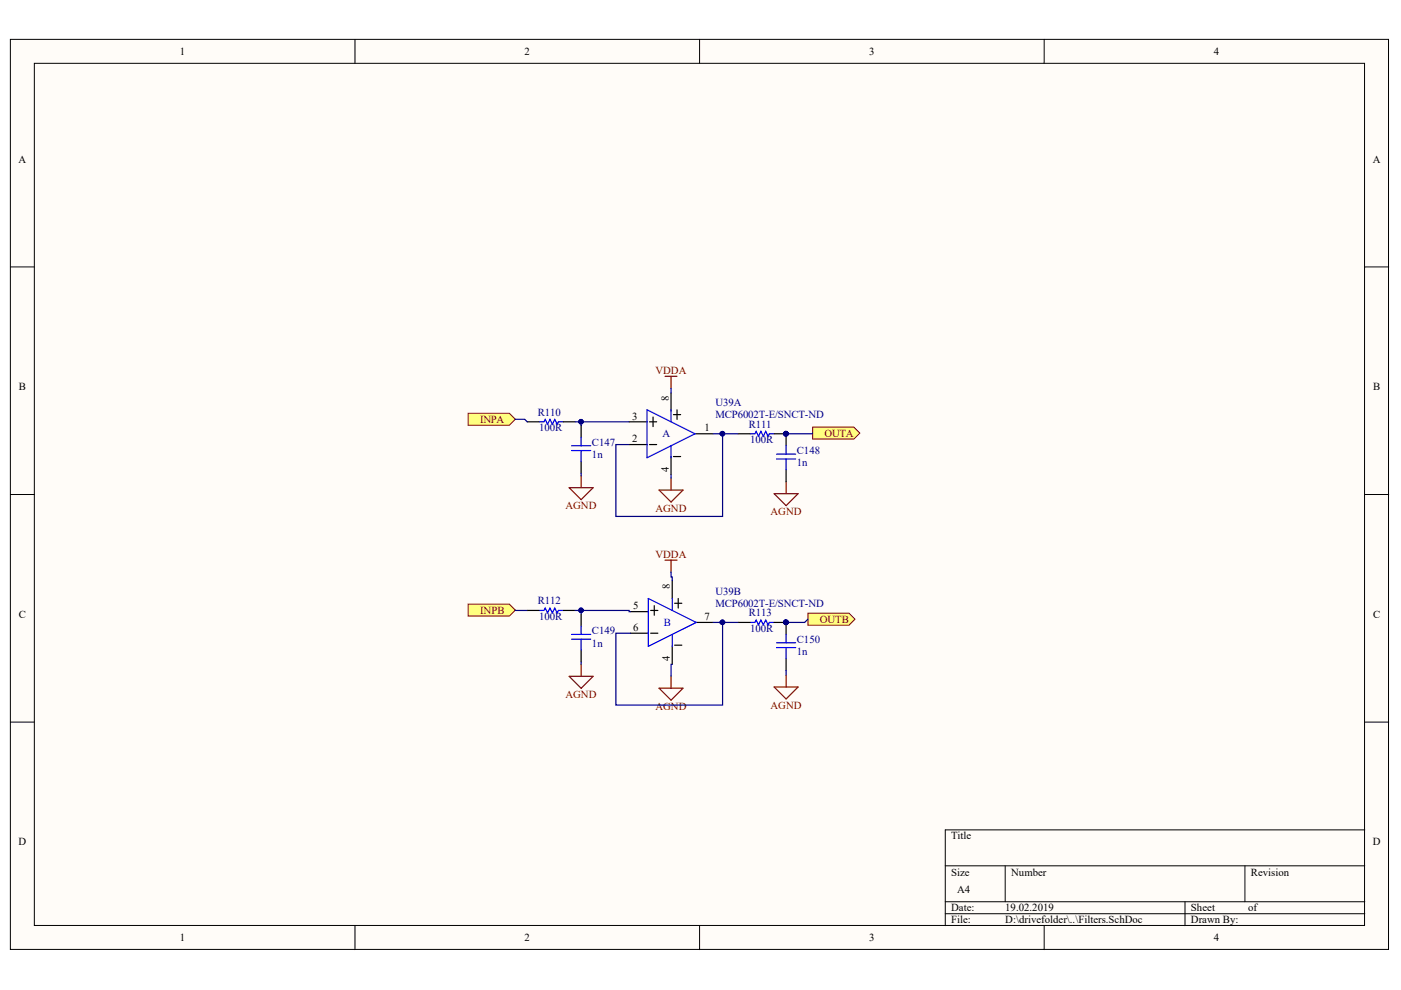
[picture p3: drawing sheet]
<svg xmlns="http://www.w3.org/2000/svg" width="297mm" height="210mm" viewBox="0 0 297 210" stroke-linecap="round" stroke-linejoin="round" font-family="sans-serif">
<defs><g id="words">
<g font-size="2.3">
<text x="38.1" y="11.7">1</text>
<text x="111.2" y="11.7">2</text>
<text x="184.3" y="11.7">3</text>
<text x="257.3" y="11.7">4</text>
<text x="3.9" y="34.5">A</text>
<text x="291.1" y="34.5">A</text>
<text x="4" y="82.8">B</text>
<text x="291.2" y="82.8">B</text>
<text x="134" y="88.9">3</text>
<text x="141.8" y="85.1" transform="rotate(-90 141.8 85.1)">8</text>
<text x="134" y="93.8">2</text>
<text x="149.4" y="91.5">1</text>
<text x="141.8" y="100" transform="rotate(-90 141.8 100)">4</text>
<text x="142" y="124.9" transform="rotate(-90 142 124.9)">8</text>
<text x="4" y="131">C</text>
<text x="134.3" y="129.2">5</text>
<text x="149.4" y="131.5">7</text>
<text x="291.2" y="131">C</text>
<text x="134.3" y="133.7">6</text>
<text x="142" y="140.2" transform="rotate(-90 142 140.2)">4</text>
<text x="3.9" y="179.2">D</text>
<text x="201.7" y="178">Title</text>
<text x="291.1" y="179.2">D</text>
<text x="201.7" y="185.6">Size</text>
<text x="214.4" y="185.6">Number</text>
<text x="265.2" y="185.6">Revision</text>
<text x="202.9" y="189.4">A4</text>
<text x="201.7" y="193.2">Date:</text>
<text x="201.7" y="195.8">File:</text>
<text x="213.1" y="193.2">19.02.2019</text>
<text x="213.1" y="195.8">D:\drivefolder\..\Filters.SchDoc</text>
<text x="252.5" y="193.2">Sheet</text>
<text x="252.5" y="195.8">Drawn By:</text>
<text x="264.6" y="193.2">of</text>
<text x="38.1" y="199.6">1</text>
<text x="111.2" y="199.6">2</text>
<text x="184.3" y="199.6">3</text>
<text x="257.3" y="199.6">4</text>
</g>
<g font-size="2.3" fill="#800000">
<text x="139" y="79.3">VDDA</text>
<text x="101.8" y="89.7">INPA</text>
<text x="174.8" y="92.6">OUTA</text>
<text x="119.9" y="108">AGND</text>
<text x="139" y="108.5">AGND</text>
<text x="163.4" y="109.3">AGND</text>
<text x="139" y="118.3">VDDA</text>
<text x="101.8" y="130.1">INPB</text>
<text x="173.8" y="132">OUTB</text>
<text x="119.9" y="148">AGND</text>
<text x="139" y="150.5">AGND</text>
<text x="163.4" y="150.3">AGND</text>
</g>
<g font-size="2.3" fill="#000080">
<text x="114" y="88.2">R110</text>
<text x="151.7" y="86.2">U39A</text>
<text x="151.7" y="88.7">MCP6002T-E/SNCT-ND</text>
<text x="114.3" y="91.5">100R</text>
<text x="125.5" y="94.5">C147</text>
<text x="140.5" y="92.7">A</text>
<text x="158.8" y="90.7">R111</text>
<text x="159" y="94">100R</text>
<text x="125.5" y="97.1">1n</text>
<text x="168.9" y="96.3">C148</text>
<text x="168.9" y="98.8">1n</text>
<text x="114" y="128.2">R112</text>
<text x="114.3" y="131.5">100R</text>
<text x="151.7" y="126.1">U39B</text>
<text x="151.7" y="128.7">MCP6002T-E/SNCT-ND</text>
<text x="158.8" y="130.7">R113</text>
<text x="125.5" y="134.5">C149</text>
<text x="125.5" y="137.1">1n</text>
<text x="159" y="134">100R</text>
<text x="168.9" y="136.3">C150</text>
<text x="168.9" y="138.9">1n</text>
</g>
<text font-size="2.3" fill="#00f" x="140.7" y="132.7">B</text>
</g></defs>
<g fill="#fffcf8" stroke="#000" stroke-width=".21">
<path d="M2.2 8.3h292.2v193h-292.2z"/>
<path d="M7.3 13.4h282v182.8h-282z"/>
</g>
<g fill="none" stroke="#000" stroke-width=".21">
<path d="M75.3 8.3v5.1M148.3 8.3v5.1M221.4 8.3v5.1M2.2 56.6h5.1M289.4 56.6h5M2.2 104.8h5.1M289.4 104.8h5M2.2 153.1h5.1M289.4 153.1h5M289.4 176h-89v20.3M75.3 196.3v5M148.3 196.3v5"/>
<path d="M200.4 183.6h89M200.4 191.2h89M200.4 193.7h89M213.1 183.6v7.6M221.4 196.3v5M251.2 191.2v5.1M263.9 183.6v7.6"/>
</g>
<g fill="none" stroke="#000" stroke-width=".25">
<path d="M133.4 94.3h3.8M133.4 89.4h3.8M137.7 94.3h1.5M137.7 89.4h1.5M138.5 88.4v2M142.3 83.3v3.8M142.3 96.8v3.8M142.8 87.9h1.5M142.8 96.8h1.5M143.5 86.9v2M147.4 92h3.8M133.6 129.7h3.8"/>
<path d="M133.6 134.3h3.8M138 134.3h1.5M138 129.4h1.5M138.7 128.4v2M142.5 123.1v3.8M142.5 137v3.9M143 127.9h1.6M143 136.8h1.6M143.8 126.9v2M147.4 132h3.8"/>
</g>
<path d="M137.2 86.9l10.2 5.1-10.2 5.1zM142.3 86.9v2.5M142.3 94.5v2.6M137.4 126.9l10.2 5.1-10.2 5zM142.5 126.9v2.5M142.5 134.5v2.5" fill="none" stroke="#00f" stroke-width=".25"/>
<g fill="none" stroke="#800000" stroke-width=".25">
<path d="M141 79.8h2.5M142.3 79.8v2.5M120.7 103.4h5.1l-2.6 2.5zM123.2 100.9v2.5M139.7 103.9h5.1l-2.5 2.5zM141 118.8h2.5M142.3 101.4v2.5M142.3 118.8v2.5M164.1 104.7h5.1l-2.5 2.5zM166.7 102.1v2.6M120.7 143.4h5.1l-2.6 2.5zM123.2 140.9v2.5"/>
<path d="M139.7 145.9h5.1l-2.5 2.6zM142.3 143.4v2.5M164.1 145.7h5.1l-2.5 2.5zM166.7 143.1v2.6"/>
</g>
<g fill="#ffff80" stroke="#800000" stroke-width=".21">
<path d="M99.2 87.6h8.8l1.3 1.3-1.3 1.3h-8.8z" fill-rule="evenodd"/>
<path d="M99.2 128.1h8.8l1.3 1.3-1.3 1.2h-8.8z" fill-rule="evenodd"/>
<path d="M172.3 90.6h8.7l1.3 1.2-1.3 1.3h-8.7z" fill-rule="evenodd"/>
<path d="M171.3 130h8.7l1.3 1.3-1.3 1.3h-8.7z" fill-rule="evenodd"/>
</g>
<g fill="none" stroke="#000" stroke-width=".25">
<path d="M111.8 89.4h2.5M119.4 89.4h2.5M123.2 90.2v2.5M123.2 97.8v2.6M156.5 92h2.5M164.1 92h2.6v2.5M166.7 99.6v2.5M111.8 129.4h2.5M119.4 129.4h2.5M123.2 130.2v2.5M123.2 137.8v2.6M156.5 132h2.5"/>
<path d="M164.1 132h2.6v2.5M166.7 139.6v2.5"/>
</g>
<g fill="#000080" stroke="#000080" stroke-width=".21">
<circle cx="166.6" cy="91.9" r=".49"/>
<circle cx="166.6" cy="131.9" r=".49"/>
<circle cx="153.2" cy="91.9" r=".49"/>
<circle cx="123.2" cy="89.4" r=".48"/>
<circle cx="123.2" cy="129.4" r=".48"/>
<circle cx="153.2" cy="131.9" r=".49"/>
</g>
<g fill="none" stroke="#00f" stroke-width=".25">
<path d="M114.3 89.4h1l.3-.5 .5 1 .5-1 .5 1 .5-1 .5 1 .3-.5h1M121.2 94.5h4M121.2 95.5h4M123.2 92.7v1.8M123.2 95.5v2.3M159 92h1.1l.2-.5 .5 1 .5-1 .5 1 .5-1 .6 1 .2-.5h1M164.6 96.3h4.1M164.6 97.3h4.1M166.7 94.5v1.8M166.7 97.3v2.3M114.3 129.4h1l.3-.5 .5 1 .5-1 .5 1 .5-1 .5 1 .3-.5h1M121.2 134.5h4"/>
<path d="M121.2 135.5h4M123.2 132.7v1.8M123.2 135.5v2.3M159 132h1.1l.2-.5 .5 1 .5-1 .5 1 .5-1 .6 1 .2-.5h1M164.6 136.3h4.1M164.6 137.3h4.1M166.7 134.5v1.8M166.7 137.3v2.3"/>
</g>
<g fill="none" stroke="#000080" stroke-width=".25">
<path d="M109.3 88.9h1.9l.6 .5M121.9 89.4h11.5M123.2 89.4v.8M142.3 82.3v1M151.2 92h2v17.5h-22.6v-15.2h2.8M153.2 92h3.3M172.3 91.8l-.2 .2h-5.4M123.2 100.4v.5M142.3 100.6v.8M109.3 129.4h2.5M121.9 129.4h11.5v.3h.2M123.2 129.4v.8"/>
<path d="M142.3 121.3v1h.2v.8M151.2 132h2v17.5h-22.6v-15.2h3M153.2 132h3.3M171.3 131.3l-.7 .7h-3.9M123.2 140.4v.5M142.5 140.9h-.2v2.5M166.7 142.1v1"/>
</g>
<use href="#words"/>
</svg>
